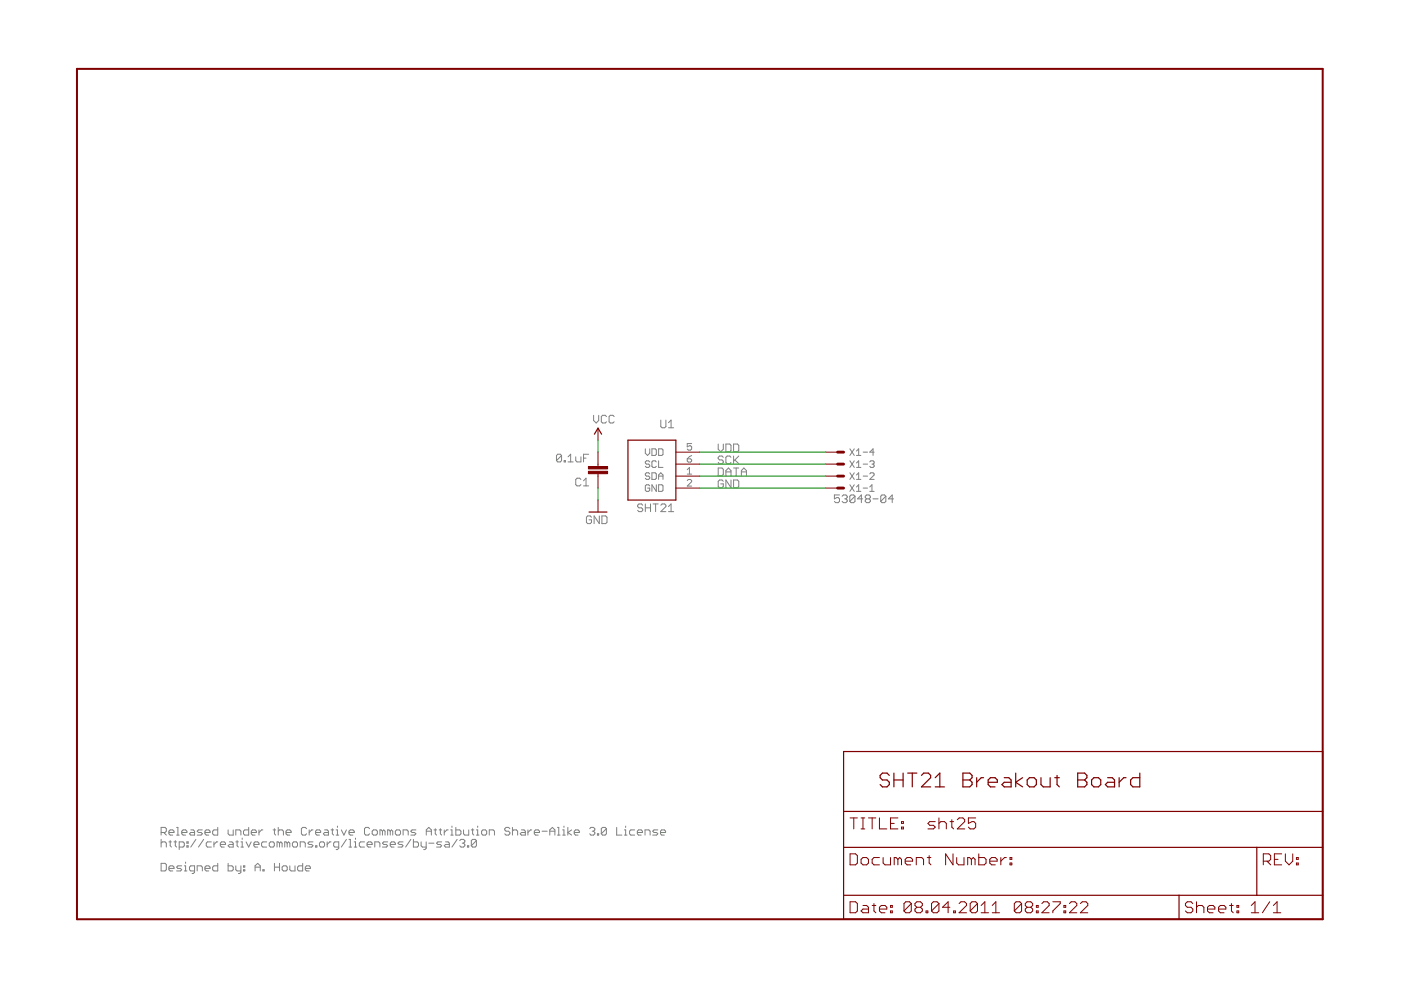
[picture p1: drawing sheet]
<svg xmlns="http://www.w3.org/2000/svg" width="297mm" height="210mm" viewBox="0 0 297 210" stroke-linecap="round" stroke-linejoin="round" font-family="sans-serif">
<g fill="none" stroke="#808080" stroke-width=".21">
<path d="M119.1 96.6l-.3-.3h-.5l-.3 .3v1.1M119.1 96.6v1.1l-.3 .2h-.5l-.3-.2M119.1 96.6l-1.1 1.1M119.6 97.7h.3v.2h-.3zM120.4 97.9h1.1M120.4 96.9l.6-.6v1.6M122.1 96.9v.8l.2 .2h.9v-1M123.7 97.1h.5M124.8 96.3h-1.1v1.6M125.9 88.1v1.1l.5 .5 .5-.5v-1.1M128.6 88.3l-.3-.2h-.5l-.3 .2v1.1l.3 .3h.5l.3-.3M130.2 88.3l-.3-.2h-.5l-.3 .2v1.1l.3 .3h.5l.3-.3"/>
<path d="M136.8 95.2v.9l.5 .5 .5-.5v-.9M137.8 97.9l-.3-.2h-.4l-.3 .5 .3 .2h.4l.3 .5-.3 .2h-.4l-.3-.2M138.2 95.2h.7l.2 .2v.9l-.2 .3h-.7zM139.1 97.9l-.2-.2h-.4l-.3 .2v1l.3 .2h.4l.2-.2M139.6 95.2h.7l.3 .2v.9l-.3 .3h-.7zM139.6 97.7v1.4h1M140.1 89.1v1.3l.3 .3h.5l.3-.3v-1.3M141.7 89.6l.6-.5v1.6M141.7 90.7h1.1M145.7 97.3h.7l.2 .4-.2 .3h-.5l-.2-.3zM145.7 99.6l.5-.5v1.4M146.6 94h-.9v.7l.5-.2 .4 .2v.5l-.2 .2h-.5l-.2-.2"/>
<path d="M146.6 96.6l-.9 .7M152.3 94.1v1.1l.5 .6 .6-.6v-1.1M152.3 99.2h.8l.3 .3v1.1l-.3 .3h-.8zM153.4 97l-.3-.3h-.6l-.2 .3v.2l.2 .3h.6l.3 .3v.2l-.3 .3h-.6l-.2-.3M153.9 94.1h.8l.3 .3v1.1l-.3 .3h-.8zM155 97l-.3-.3h-.5l-.3 .3v1l.3 .3h.5l.3-.3M155.5 94.1h.9l.2 .3v1.1l-.2 .3h-.9zM155.5 96.7v1.6M155.5 99.2h1.1M155.8 97.5l.8 .8M156.1 99.2v1.7M156.6 96.7l-1.1 1.1"/>
<path d="M180.2 97.7l.9 1.4M180.2 95.2l.9 1.4M181.1 97.7l-.9 1.4M181.1 95.2l-.9 1.4M181.6 99.1h.9M181.6 96.6h.9M181.6 95.6l.5-.4v1.4M181.6 98.2l.5-.5v1.4M183 98.4h.9M183 95.9h.9M184.4 97.9l.2-.2h.5l.2 .2-.2 .5M184.9 98.4h.2"/>
<path d="M185.1 98.4l.2 .2-.2 .5h-.5l-.2-.2M185.3 95.9h-.9l.7-.7v1.4M123.2 101.7l-.3-.3h-.6l-.2 .3v1l.2 .3h.6l.3-.3M123.7 103h1.1M123.7 101.9l.5-.5v1.6M125.4 109.7l-.3-.3h-.5l-.3 .3v1l.3 .3h.5l.3-.3v-.5h-.5M127.1 109.4v1.6l-1.1-1.6v1.6M127.6 109.4h.8l.3 .3v1l-.3 .3h-.8zM136.3 107.1l-.3-.3h-.5l-.3 .3v.3l.3 .3h.5l.3 .2v.3l-.3 .3h-.5l-.3-.3M136.8 107.7h1.1M136.8 106.8v1.7M137.8 100.5l-.3-.3h-.4l-.3 .5 .3 .2h.4l.3 .5-.3 .2h-.4l-.3-.2"/>
<path d="M137.8 103l-.3-.2h-.4l-.3 .2v.9l.3 .3h.4l.3-.3v-.4h-.5M137.9 106.8v1.7M138.2 100.2h.7l.2 .3v.9l-.2 .2h-.7zM138.5 106.8h1.1M139 106.8v1.7M139.1 102.8v1.4l-.9-1.4v1.4M139.6 102.8h.7l.3 .2v.9l-.3 .3h-.7zM139.6 101.6v-.9l.5-.5 .5 .5v.9M139.6 100.9h1M140.1 107.1l.3-.3h.5l.3 .3v.3l-1.1 1.1h1.1M141.7 108.5h1.1M141.7 107.4l.6-.6v1.7"/>
<path d="M145.7 101.9l.2-.2h.5l.2 .2v.2l-.9 1h.9M145.7 100.5h.9M153.4 102l-.3-.2h-.6l-.2 .2v1.1l.2 .3h.6l.3-.3v-.5h-.6M153.9 100.9v-1.1l.6-.6 .5 .6v1.1M153.9 100.1h1.1M155 101.8v1.6l-1.1-1.6v1.6M155.5 101.8h.9l.2 .2v1.1l-.2 .3h-.9zM157.2 100.1h1.1M157.2 100.9v-1.1l.5-.6 .6 .6v1.1M178 104.9h-1.1v.9l.5-.3h.3l.3 .3v.5l-.3 .3h-.5l-.3-.3M178.5 105.2l.3-.3h.5l.3 .3v.3l-.3 .3M179.1 105.8h.2"/>
<path d="M179.3 105.8l.3 .2v.3l-.3 .3h-.5l-.3-.3M180.2 102.8l.9 1.4M180.2 100.2l.9 1.4M181.1 102.8l-.9 1.4M181.1 100.2l-.9 1.4M181.3 105.2l-.3-.3h-.6l-.2 .3v1.1M181.3 105.2v1.1l-.3 .3h-.6l-.2-.3M181.3 105.2l-1.1 1.1M181.6 103.3l.5-.5v1.4M181.6 104.2h.9M181.6 101.6h.9M181.6 100.7l.5-.5v1.4"/>
<path d="M182.9 105.8h-1.1l.8-.9v1.7M183 103.5h.9M183 100.9h.9M183.7 105.8l-.2-.3v-.3l.2-.3h.6l.2 .3v.3l-.2 .3M183.7 105.8l-.2 .2v.3l.2 .3h.6l.2-.3v-.3l-.2-.2M183.7 105.8h.6M184.4 104.2h.9M184.4 100.5l.2-.3h.5l.2 .3v.2l-.9 .9h.9M184.4 103.3l.5-.5v1.4M185.1 105.8h1.1M187.8 105.2l-.3-.3h-.5l-.3 .3v1.1M187.8 105.2v1.1l-.3 .3h-.5l-.3-.3"/>
<path d="M187.8 105.2l-1.1 1.1M189.4 105.8h-1l.8-.9v1.7M34.2 176.5h.8l.3-.3v-.5l-.3-.3h-.8v1.7M34.2 178v1.6M34.2 178.8l.2-.3h.6l.3 .3v.8M34.7 176.5l.6 .6M35.8 176.5h1.1v-.3l-.3-.2h-.5l-.3 .2v.6l.3 .3h.5M35.8 178.5h.5M36.1 178.2v1.1l.2 .3M36.9 178.5h.5M37.2 178.2v1.1l.2 .3M37.4 175.4h.3v1.7"/>
<path d="M37.4 177.1h.6M38 179.6h.8l.3-.3v-.5l-.3-.3h-.8v1.6M38.5 176.5h1.1v-.3l-.3-.2h-.5l-.3 .2v.6l.3 .3h.5M39.6 178.5h.3v.3h-.3zM39.6 179.3h.3v.3h-.3zM40.4 176h.6l.3 .2v.9h-.9l-.2-.3 .2-.3h.9M41.5 178l-1.1 1.6M42.9 176h-.8l-.3 .2 .3 .3h.5l.3 .3-.3 .3h-.8M43.2 178l-1.1 1.6M43.5 176.5h1v-.3l-.2-.2h-.6l-.2 .2v.6l.2 .3h.6M44.8 178.5h-.8l-.3 .3v.5l.3 .3h.8M45.4 178.5v1.1"/>
<path d="M46.2 175.4v1.7h-.8l-.3-.3v-.6l.3-.2h.8M46.2 178.5h-.3l-.5 .5M46.7 179h1.1v-.2l-.3-.3h-.5l-.3 .3v.5l.3 .3h.5M48.4 176v.8l.2 .3h.8v-1.1M48.6 178.5h.6l.2 .3v.8h-.8l-.2-.3 .2-.3h.8M50 177.1v-1.1h.8l.3 .2v.9M50 178.5h.5M50.3 178.2v1.1l.2 .3M51.1 178.5h.3v1.1M51.1 179.6h.5M51.4 177.7v.3M52.2 178.5l.5 1.1 .6-1.1"/>
<path d="M52.7 175.4v1.7h-.8l-.3-.3v-.6l.3-.2h.8M53.3 176.5h1.1v-.3l-.3-.2h-.5l-.3 .2v.6l.3 .3h.5M53.8 179h1.1v-.2l-.3-.3h-.5l-.3 .3v.5l.3 .3h.5M54.9 176v1.1M55.7 176h-.2l-.6 .5M56.5 178.5h-.8l-.2 .3v.5l.2 .3h.8M57.4 178.5h.5l.3 .3v.5l-.3 .3h-.5l-.3-.3v-.5zM57.9 176h.5M58.2 175.7v1.1l.2 .3M59 176.2l.3-.2h.5l.3 .2v.9M59 175.4v1.7M59.3 178.8l-.3-.3h-.3v1.1"/>
<path d="M59.3 178.8v.8M59.3 178.8l.2-.3 .3 .3v.8M60.6 176.5h1.1v-.3l-.3-.2h-.5l-.3 .2v.6l.3 .3h.5M60.9 178.8l-.3-.3h-.2v1.1M60.9 178.8v.8M60.9 178.8l.3-.3 .2 .3v.8M62.3 178.5h.5l.3 .3v.5l-.3 .3h-.5l-.3-.3v-.5zM63.6 179.6v-1.1h.9l.2 .3v.8M65 175.7l-.3-.3h-.5l-.3 .3v1.1l.3 .3h.5l.3-.3M65.6 176v1.1M66.4 176h-.3l-.5 .5M66.4 178.5h-.8l-.3 .3 .3 .2h.5l.3 .3-.3 .3h-.8"/>
<path d="M66.9 176.5h1.1v-.3l-.3-.2h-.5l-.3 .2v.6l.3 .3h.5M66.9 179.3h.3v.3h-.3zM68 178.5h.5l.3 .3v.5l-.3 .3h-.5l-.3-.3v-.5zM68.8 176h.6l.2 .2v.9h-.8l-.2-.3 .2-.3h.8M69.4 178.5v1.1M70.2 176h.5M70.2 178.5h-.3l-.5 .5M70.5 175.7v1.1l.2 .3M71.3 177.1h.5M71.3 176h.2v1.1M71.5 175.2v.2M71.8 179.6h-.8l-.3-.3v-.5l.3-.3h.8v1.4l-.3 .2h-.2"/>
<path d="M72.4 176l.5 1.1 .5-1.1M73.4 178l-1 1.6M74 176.5h1.1v-.3l-.3-.2h-.5l-.3 .2v.6l.3 .3h.5M74 179.6h.5M74 178h.3v1.6M75.1 178.5h.3v1.1M75.1 179.6h.5M75.4 177.7v.3M77.3 178.5h-.8l-.3 .3v.5l.3 .3h.8M77.8 179h1.1v-.2l-.3-.3h-.5l-.3 .3v.5l.3 .3h.5M78.4 175.7l-.3-.3h-.5l-.3 .3v1.1l.3 .3h.5l.3-.3M79.2 176h.5l.3 .2v.6l-.3 .3h-.5l-.3-.3v-.6z"/>
<path d="M79.5 179.6v-1.1h.8l.2 .3v.8M81.1 176.2l-.3-.2h-.2v1.1M81.1 176.2v.9M81.1 176.2l.3-.2 .2 .2v.9M82.2 178.5h-.8l-.3 .3 .3 .2h.5l.3 .3-.3 .3h-.8M82.7 176.2l-.2-.2h-.3v1.1M82.7 176.2v.9M82.7 179h1.1v-.2l-.3-.3h-.5l-.3 .3v.5l.3 .3h.5M82.7 176.2l.3-.2 .3 .2v.9M83.8 176.2l.3-.2h.5l.3 .2v.6l-.3 .3h-.5l-.3-.3zM85.4 178.5h-.8l-.2 .3 .2 .2h.6l.2 .3-.2 .3h-.8M85.5 177.1v-1.1h.8l.3 .2v.9"/>
<path d="M87.1 178l-1.1 1.6M87.7 178v1.6h.8l.2-.3v-.5l-.2-.3h-.8M88.2 176h-.8l-.3 .2 .3 .3h.5l.3 .3-.3 .3h-.8M89.3 178.5v.8l.3 .3h.8M90.4 178.5v1.4l-.3 .2h-.3M90.4 177.1v-1.1l.5-.6 .6 .6v1.1M90.4 176.2h1.1M90.9 178.8h1.1M92 176h.6M92.3 175.7v1.1l.3 .3M93.1 176h.5M93.4 175.7v1.1l.2 .3"/>
<path d="M93.6 178.5h-.8l-.2 .3 .2 .2h.6l.2 .3-.2 .3h-.8M94.2 176v1.1M94.5 178.5h.5l.3 .3v.8h-.8l-.3-.3 .3-.3h.8M95 176h-.3l-.5 .5M95.6 177.1h.5M95.6 176h.2v1.1M95.8 175.2v.2M96.6 175.4v1.7h.9l.2-.3v-.6l-.2-.2h-.9M96.9 178l-1.1 1.6M97.5 178.2l.2-.2h.6l.3 .2v.3l-.3 .3M98 178.8h.3M98.3 176v.8l.3 .3h.8v-1.1"/>
<path d="M98.3 178.8l.3 .2v.3l-.3 .3h-.6l-.2-.3M99.1 179.3h.3v.3h-.3zM99.9 176h.6M100.2 175.7v1.1l.3 .3M101 177.1h.6M101 176h.3v1.1M101 178.2v1.1l-.3 .3h-.5l-.3-.3M101 178.2l-.3-.2h-.5l-.3 .2v1.1M101 178.2l-1.1 1.1M101.3 175.2v.2M102.1 176.2l.3-.2h.5l.3 .2v.6l-.3 .3h-.5l-.3-.3zM103.7 177.1v-1.1h.9l.2 .2v.9"/>
<path d="M108.1 175.7l-.3-.3h-.5l-.3 .3v.3l.3 .2h.5l.3 .3v.3l-.3 .3h-.5l-.3-.3M108.6 176.2l.3-.2h.6l.2 .2v.9M108.6 175.4v1.7M110.6 176h.5l.3 .2v.9h-.8l-.3-.3 .3-.3h.8M111.9 176v1.1M112.7 176h-.2l-.6 .5M113.3 176.5h1.1v-.3l-.3-.2h-.5l-.3 .2v.6l.3 .3h.5M114.9 176.2h1.1M116.6 176.2h1M116.6 177.1v-1.1l.5-.6 .5 .6v1.1M118.2 175.4h.3v1.7M118.2 177.1h.5"/>
<path d="M119.3 177.1h.5M119.3 176h.3v1.1M119.6 175.2v.2M120.4 175.4v1.7M121.2 176l-.8 .5 .8 .6M121.8 176.5h1v-.3l-.2-.2h-.6l-.2 .2v.6l.2 .3h.6M125 175.7l.3-.3h.5l.3 .3v.3l-.3 .2M125.6 176.2h.2M125.8 176.2l.3 .3v.3l-.3 .3h-.5l-.3-.3M126.7 176.8h.2v.3h-.2zM128.6 175.7l-.3-.3h-.6l-.2 .3v1.1M128.6 175.7v1.1l-.3 .3h-.6l-.2-.3"/>
<path d="M128.6 175.7l-1.1 1.1M130.7 175.4v1.7h1.1M132.4 177.1h.5M132.4 176h.3v1.1M132.7 175.2v.2M134.6 176h-.8l-.3 .2v.6l.3 .3h.8M135.1 176.5h1.1v-.3l-.3-.2h-.5l-.3 .2v.6l.3 .3h.5M136.8 177.1v-1.1h.8l.2 .2v.9M139.5 176h-.8l-.3 .2 .3 .3h.5l.3 .3-.3 .3h-.8M140 176.5h1.1v-.3l-.3-.2h-.5l-.3 .2v.6l.3 .3h.5M34.2 183h.8l.3 .3v1.1l-.3 .3h-.8zM35.8 184.1h1.1v-.2l-.3-.3h-.5l-.3 .3v.5l.3 .3h.5"/>
<path d="M38.5 183.6h-.8l-.3 .3 .3 .2h.6l.2 .3-.2 .3h-.9M39.1 184.7h.5M39.1 183.6h.2v1.1M39.3 182.8v.2M41.3 184.7h-.9l-.2-.3v-.5l.2-.3h.9v1.3l-.3 .3h-.3M41.8 184.7v-1.1h.8l.3 .3v.8M43.5 184.1h1v-.2l-.2-.3h-.6l-.2 .3v.5l.2 .3h.6M46.2 183v1.7h-.8l-.3-.3v-.5l.3-.3h.8M48.4 183v1.7h.8l.2-.3v-.5l-.2-.3h-.8M50 183.6v.8l.3 .3h.8M51.1 183.6v1.3l-.3 .3h-.3M51.6 183.6h.3v.3h-.3z"/>
<path d="M51.6 184.4h.3v.3h-.3zM54.1 183.9h1.1M54.1 184.7v-1.1l.5-.6 .6 .6v1.1M55.7 184.4h.3v.3h-.3zM58.2 183v1.7M58.2 183.9h1.1M59.3 183v1.7M60.1 183.6h.5l.3 .3v.5l-.3 .3h-.5l-.3-.3v-.5zM61.4 183.6v.8l.3 .3h.8v-1.1M64.2 183v1.7h-.8l-.3-.3v-.5l.3-.3h.8M64.7 184.1h1.1v-.2l-.2-.3h-.6l-.3 .3v.5l.3 .3h.6"/>
</g>
<g fill="none" stroke="#800000" stroke-width=".25">
<path d="M126 92.1l.8-1.3 .8 1.3M133.1 93.3h10.2v12.7h-10.2zM124.9 108.6h3.8M178.9 159.3h101.5v35.6h-101.5zM178.9 179.7h101.5M178.9 172h101.5M188.6 164.4l-.5-.5h-1l-.5 .5v.5l.5 .5h1l.5 .5v.4l-.5 .5h-1l-.5-.5M189.5 165.4h2M189.5 163.9v2.9M191.5 163.9v2.9M192.4 163.9h2M193.4 163.9v2.9"/>
<path d="M195.4 164.4l.5-.5h.9l.5 .5v.5l-1.9 1.9h1.9M198.3 166.8h1.9M198.3 164.9l1-1v2.9M204.2 163.9h1.4l.5 .5v.5l-.5 .5 .5 .5v.4l-.5 .5h-1.4zM204.2 165.4h1.4M207.1 164.9v1.9M208.5 164.9h-.5l-.9 1M209.5 165.9h2v-.5l-.5-.5h-1l-.5 .5v.9l.5 .5h1M212.9 164.9h1l.5 .5v1.4h-1.5l-.5-.5 .5-.4h1.5M215.3 163.9v2.9M216.8 164.9l-1.5 1 1.5 .9M217.8 165.4l.5-.5h.9l.5 .5v.9l-.5 .5h-.9l-.5-.5z"/>
<path d="M220.7 164.9v1.4l.5 .5h1.5v-1.9M223.6 164.9h1M224.1 164.4v1.9l.5 .5M228.5 163.9h1.5l.4 .5v.5l-.4 .5 .4 .5v.4l-.4 .5h-1.5zM228.5 165.4h1.5M231.4 165.4l.5-.5h1l.5 .5v.9l-.5 .5h-1l-.5-.5zM234.8 164.9h1l.5 .5v1.4h-1.5l-.4-.5 .4-.4h1.5M237.3 164.9v1.9M238.7 164.9h-.4l-1 1M241.7 163.9v2.9h-1.5l-.5-.5v-.9l.5-.5h1.5M266.5 179.7v10.1M178.9 189.8h101.5"/>
<path d="M250 189.8v5.1"/>
</g>
<path d="M16.3 14.6h264.1v180.3h-264.1z" fill="none" stroke="#800000" stroke-width=".42"/>
<g fill="none" stroke="#800000" stroke-width=".21">
<path d="M126.8 90.8v2.5M126.8 95.9v3M143.3 98.4h5.1M143.3 95.9h5.1M175 98.4h2.6M175 95.9h2.6M126.8 100.4v3.1M126.8 106v2.6M143.3 103.5h5.1M143.3 100.9h5.1M175 103.5h2.6M175 100.9h2.6"/>
<path d="M180.2 173.4h1.6M181 173.4v2.3M182.6 173.4h.7M182.6 175.7h.7M183 173.4v2.3M184.1 173.4h1.6M184.9 173.4v2.3M186.5 173.4v2.3h1.5M188.8 174.6h.8M190.4 173.4h-1.6v2.3h1.6M191.1 175.4h.4v.3h-.4zM191.1 174.2h.4v.4h-.4z"/>
<path d="M198.3 174.2h-1.2l-.4 .4 .4 .4h.8l.4 .4-.4 .3h-1.2M199.1 173.4v2.3M199.1 174.6l.4-.4h.7l.4 .4v1.1M201.4 174.2h.8M201.8 173.8v1.6l.4 .3M203 173.8l.4-.4h.8l.3 .4v.4l-1.5 1.5h1.5M206.9 173.4h-1.6v1.2l.8-.4h.4l.4 .4v.8l-.4 .3h-.8l-.4-.3M180.2 181h1.2l.4 .4v1.6l-.4 .4h-1.2zM180.2 191.2h1.2l.4 .4v1.5l-.4 .4h-1.2zM182.6 182.2l.4-.4h.7l.4 .4v.8l-.4 .4h-.7l-.4-.4zM183 192h.7l.4 .4v1.1h-1.1l-.4-.4 .4-.4h1.1M184.9 192h.8"/>
<path d="M185.3 191.6v1.5l.4 .4M186.5 192.7h1.5v-.3l-.4-.4h-.7l-.4 .4v.7l.4 .4h.7M186.5 181.8h-1.2l-.4 .4v.8l.4 .4h1.2M187.2 181.8v1.2l.4 .4h1.2v-1.6M188.8 193.1h.4v.4h-.4zM188.8 192h.4v.4h-.4zM190.4 182.2l-.4-.4h-.4v1.6M190.4 182.2l.4-.4 .3 .4v1.2M190.4 182.2v1.2M191.9 182.6h1.6v-.4l-.4-.4h-.8l-.4 .4v.8l.4 .4h.8M193.2 191.6v1.5l-.4 .4h-.8l-.3-.4M193.2 191.6l-.4-.4h-.8l-.3 .4v1.5"/>
<path d="M193.2 191.6l-1.5 1.5M194.3 183.4v-1.6h1.1l.4 .4v1.2M194.4 192.4l-.4 .3v.4l.4 .4h.8l.4-.4v-.4l-.4-.3M194.4 192.4l-.4-.4v-.4l.4-.4h.8l.4 .4v.4l-.4 .4M194.4 192.4h.8M196.3 193.1h.4v.4h-.4zM196.6 181.8h.8M197 181.4v1.6l.4 .4M199.1 191.6v1.5l-.4 .4h-.8l-.4-.4M199.1 191.6l-.4-.4h-.8l-.4 .4v1.5M199.1 191.6l-1.6 1.5M201.4 192.4h-1.6l1.2-1.2v2.3"/>
<path d="M202.1 181v2.4l-1.6-2.4v2.4M202.2 193.1h.4v.4h-.4zM202.8 181.8v1.2l.4 .4h1.2v-1.6M203.3 191.6l.5-.4h.7l.4 .4v.4l-1.6 1.5h1.6M206 182.2l.4-.4 .3 .4v1.2M206 182.2l-.4-.4h-.4v1.6M206 182.2v1.2M207.2 191.6v1.5l-.3 .4h-.8l-.4-.4M207.2 191.6l-.3-.4h-.8l-.4 .4v1.5M207.2 191.6l-1.5 1.5M207.5 181v2.4h1.2l.4-.4v-.8l-.4-.4h-1.2M208 193.5h1.6"/>
<path d="M208 192l.8-.8v2.3M209.8 182.6h1.6v-.4l-.4-.4h-.8l-.4 .4v.8l.4 .4h.8M210.4 193.5h1.5M210.4 192l.7-.8v2.3M212.2 181.8v1.6M213.4 181.8h-.4l-.8 .8M214.1 183h.4v.4h-.4zM214.1 181.8h.4v.4h-.4zM216.6 191.6v1.5l-.4 .4h-.8l-.3-.4M216.6 191.6l-.4-.4h-.8l-.3 .4v1.5M216.6 191.6l-1.5 1.5M217.8 192.4l-.4 .3v.4l.4 .4h.7l.4-.4v-.4l-.4-.3"/>
<path d="M217.8 192.4l-.4-.4v-.4l.4-.4h.7l.4 .4v.4l-.4 .4M217.8 192.4h.7M219.7 193.1h.4v.4h-.4zM219.7 192h.4v.4h-.4zM220.9 191.6l.4-.4h.8l.3 .4v.4l-1.5 1.5h1.5M223.2 191.2h1.6v.4l-1.6 1.5v.4M225.6 193.1h.4v.4h-.4zM225.6 192h.4v.4h-.4zM226.7 191.6l.4-.4h.8l.4 .4v.4l-1.6 1.5h1.6M229.1 191.6l.4-.4h.8l.3 .4v.4l-1.5 1.5h1.5M252.9 191.6l-.4-.4h-.8l-.4 .4v.4l.4 .4h.8l.4 .3v.4l-.4 .4h-.8l-.4-.4M253.7 192.4l.4-.4h.7l.4 .4v1.1"/>
<path d="M253.7 191.2v2.3M256 192.7h1.6v-.3l-.4-.4h-.8l-.4 .4v.7l.4 .4h.8M258.4 192.7h1.5v-.3l-.4-.4h-.8l-.3 .4v.7l.3 .4h.8M260.7 192h.8M261.1 191.6v1.5l.4 .4M262.3 193.1h.3v.4h-.3zM262.3 192h.3v.4h-.3zM265.3 193.5h1.6M265.3 192l.8-.8v2.3M267.8 182.6h1.2l.4-.4v-.8l-.4-.4h-1.2v2.4M268.6 182.6l.8 .8M269.2 191.2l-1.5 2.3"/>
<path d="M270 193.5h1.5M270 192l.8-.8v2.3M270.2 182.2h.8M271.7 181h-1.5v2.4h1.5M272.5 181v1.6l.8 .8 .8-.8v-1.6M274.9 183h.4v.4h-.4zM274.9 181.8h.4v.4h-.4z"/>
</g>
<g fill="#800000" stroke="#800000" stroke-width=".21">
<path d="M124.8 98.9h4v.5h-4z"/>
<path d="M124.8 99.9h4v.5h-4z"/>
</g>
<path d="M177.6 98.4h1.3M177.6 95.9h1.3M177.6 103.5h1.3M177.6 100.9h1.3" fill="none" stroke="#800000" stroke-width=".61"/>
<path d="M126.8 93.3v2.6M148.4 95.9h26.6M148.4 98.4h26.6M126.8 103.5v2.5M148.4 103.5h26.6M148.4 100.9h26.6" fill="none" stroke="#008000" stroke-width=".21"/>
</svg>
